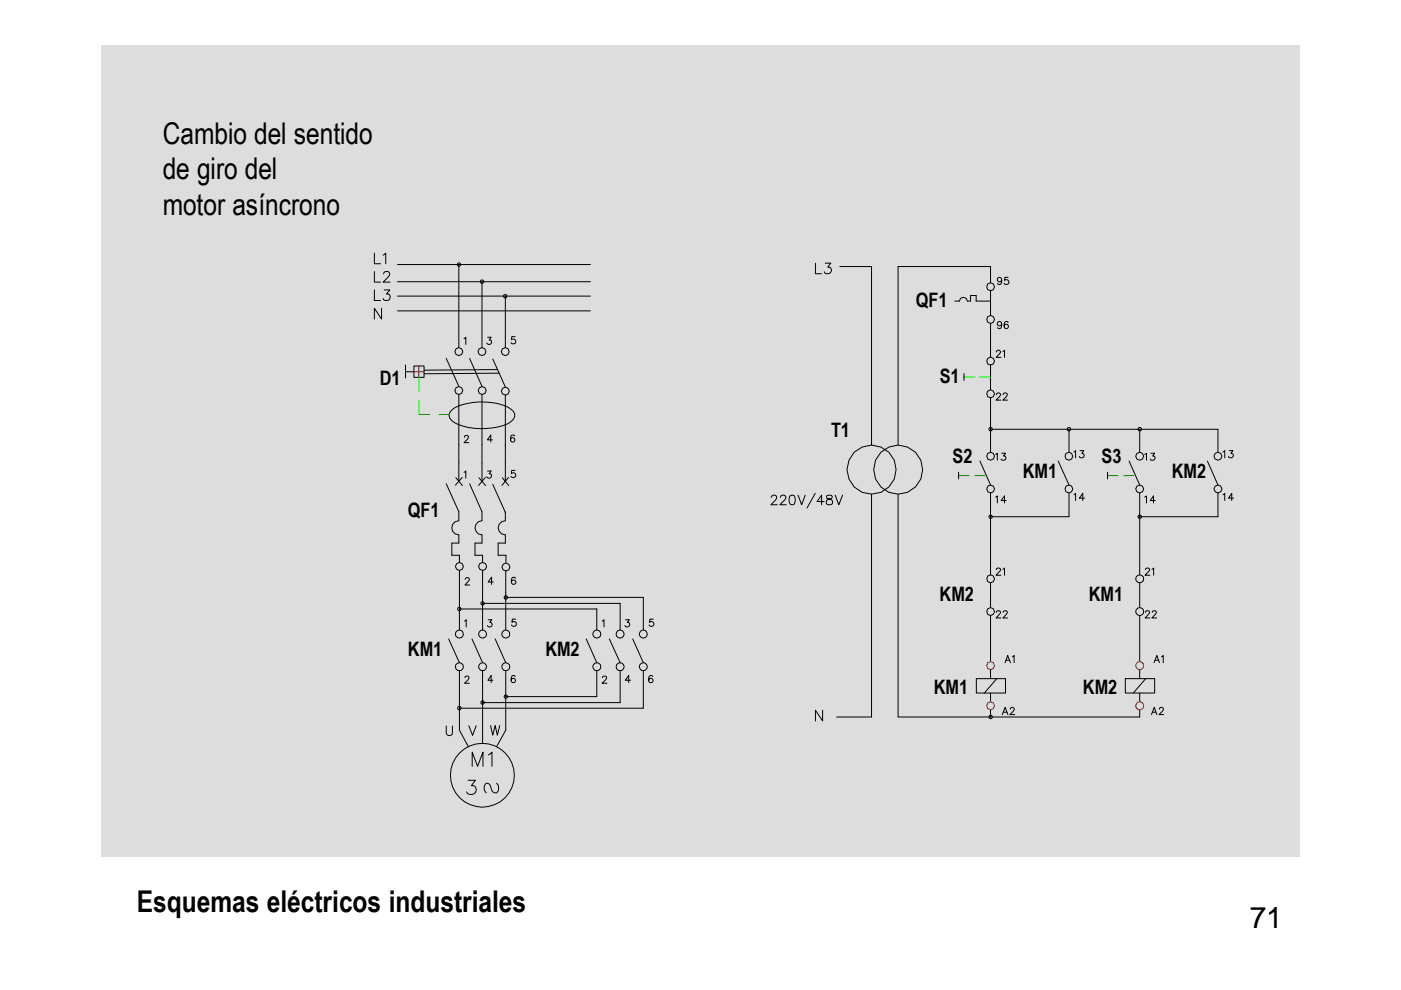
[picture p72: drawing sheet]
<svg xmlns="http://www.w3.org/2000/svg" width="297mm" height="210mm" viewBox="0 0 297 210" stroke-linecap="round" stroke-linejoin="round" font-family="sans-serif">
<defs><g id="words">
<g font-size="6.3">
<text x="34.5" y="30.4">Cambio del sentido</text>
<text x="34.5" y="38.1">de giro del</text>
<text x="34.5" y="45.7">motor asíncrono</text>
<text x="29" y="193.5">Esquemas eléctricos industriales</text>
<text x="265" y="196.8">71</text>
</g>
<g font-size="4.2">
<text x="194.2" y="65.2">QF1</text>
<text x="80.5" y="81.7">D1</text>
<text x="199.3" y="81.2">S1</text>
<text x="176.2" y="92.8">T1</text>
<text x="202" y="98.3">S2</text>
<text x="216.9" y="101.4">KM1</text>
<text x="233.5" y="98.3">S3</text>
<text x="248.5" y="101.4">KM2</text>
<text x="86.5" y="109.5">QF1</text>
<text x="199.2" y="127.4">KM2</text>
<text x="230.8" y="127.4">KM1</text>
<text x="86.5" y="139.2">KM1</text>
<text x="115.7" y="139.2">KM2</text>
<text x="198" y="147.2">KM1</text>
<text x="229.6" y="147.2">KM2</text>
</g>
</g></defs>
<path d="M21.5 9.7h254v190.5h-254z" fill-rule="evenodd" fill="#ddd"/>
<path d="M21.5 181.7h254v18.5h-254z" fill-rule="evenodd" fill="#fff"/>
<g fill="none" stroke="#000" stroke-width=".21">
<path d="M79.4 53.7v2.2h1.3M79.4 57.6v2.2h1.3M81.2 54.1l.6-.4v2.2M81.3 58.1l.1-.3a.77 .77 0 0 1 1-.1 .51 .51 0 0 1 .1 .7l-1.3 1.4h1.5M84.3 56.1h40.9M84.3 59.7h40.9M97.3 56.1v17.6M101.9 59.4h.6v.6h-.6l-.1-.3zM102.2 59.7v14M172.9 55.8v2.2h1.3M175 55.8h1.1l-.6 .8a.73 .73 0 0 1 .8 .9 .73 .73 0 0 1-1 .5h-.3l-.3-.4M178.1 56.5h6.7v37.9"/>
<path d="M210 59.9v-3.4h-19.6v37.9M212.4 59.3a.47 .47 0 0 1-.6 .4 .47 .47 0 0 1-.3-.7 .47 .47 0 0 1 .8 0l.1 .3a.75 .75 0 0 1-.6 1l-.3-.2M213.7 58.8h-.6l-.1 .6a.54 .54 0 0 1 .8 0 .54 .54 0 0 1-.1 .8 .54 .54 0 0 1-.8-.2M79.4 61.5v2.2h1.3M80.9 65.4v2.2l-1.5-2.2v2.2M81.4 61.5h1.2l-.6 .9a.7 .7 0 0 1 .7 .7 .7 .7 0 0 1-.9 .6l-.5-.2-.1-.2M84.3 62.8h40.9M84.3 65.9h40.9M86 78.8h1.8M86 77.4v2.7M87.8 77.6h2.1v2.4h-2.1zM94.6 76l2.7 5.9"/>
<path d="M98.4 71.8l.4-.3v1.5M99.6 76l2.6 5.9M103.4 71.5h.7l-.4 .6a.5 .5 0 0 1 .4 .8 .5 .5 0 0 1-.9-.2M104.5 76.1l2.6 5.9M105.5 78.4l-15.6 .1M105.8 79.1l-15.9 .1M106.5 74l.6-.3 .6 .3 .2 .5-.2 .6-.6 .3-.6-.3-.2-.6zM106.8 62.5h.6v.6l-.3 .1-.3-.1zM107.1 62.8v10.9M109.2 71.4h-.7l-.1 .7a.54 .54 0 0 1 .8 0 .54 .54 0 0 1-.1 .8 .54 .54 0 0 1-.8-.3M202.4 63.8h1l.3-.6 .6-.2 .5 .2 .3 .6h.7v-1.1h1.2v1.1h3M204.4 79.2v1.5"/>
<path d="M210 61.6v5.3M210 68.6v7.1M210 77.4v5.2M211.2 74.6l.3-.3h.3l.3 .2-.1 .3-.8 1h1M212.4 68.7a.47 .47 0 0 1-.6 .4 .47 .47 0 0 1-.3-.7 .47 .47 0 0 1 .8 0l.1 .3a.75 .75 0 0 1-.6 1l-.3-.2M212.6 74.5l.4-.2v1.5M213.7 68.4a.41 .41 0 0 0-.6-.2l-.1 .3a.88 .88 0 0 0 .3 1.2 .46 .46 0 0 0 .5-.4 .46 .46 0 0 0-.4-.5 .46 .46 0 0 0-.5 .4M95.7 87a10.6 10.6 0 0 1 7.5-1.7 8.4 8.4 0 0 1 5.7 1.9 1.44 1.44 0 0 1-.5 2.2 11.9 11.9 0 0 1-7.9 1.4 6.9 6.9 0 0 1-5.2-2.2l-.1-.5zM97.3 83.7v18.4M98.5 92.7l.3-.4h.3l.2 .3-.2 .5-.7 .8h1M102.2 83.7v18.4M103.4 99.9h.7l-.4 .6a.5 .5 0 0 1 .5 .7 .5 .5 0 0 1-.9 0l-.1-.1"/>
<path d="M104.4 93.3h-1.1l.8-1.1v1.5M107.1 83.8v18.3M109.1 92.4l-.4-.2a.79 .79 0 0 0-.5 .8 .79 .79 0 0 0 .6 .7 .46 .46 0 0 0 .4-.5 .46 .46 0 0 0-.5-.4 .46 .46 0 0 0-.5 .5M109.2 99.7h-.7l-.1 .7a.53 .53 0 0 1 .8 0 .53 .53 0 0 1-.1 .8 .53 .53 0 0 1-.8-.2M207.8 97.7l2.2 5.1M209.8 90.7h.5v.6l-.3 .1-.2-.1zM210 84.3v11.6M210 91h48.2v4.9M211.1 96.4l.4-.3v1.5M211.2 83.7l.3-.4 .5 .1v.5l-.8 .9h1M212.4 96.1h.8l-.4 .6a.47 .47 0 0 1 .5 .5 .47 .47 0 0 1-.7 .4l-.3-.3M212.7 83.7l.3-.4 .5 .1 .1 .3-.2 .4-.8 .7h1"/>
<path d="M224.4 97.7l2.2 5.1M226 96.1l.6-.2 .6 .2 .3 .6-.3 .6-.6 .3-.6-.3-.2-.6zM226.4 90.7h.5v.6l-.3 .1-.2-.1zM226.6 91v4.9M227.7 95.8l.3-.3v1.6M229 95.5h.8l-.4 .6a.47 .47 0 0 1 .5 .5 .47 .47 0 0 1-.5 .5l-.5-.2v-.1M239.4 97.7l2.2 5.1M241.4 90.7h.5v.6l-.3 .1-.2-.1-.1-.3zM241.6 91v4.9M242.7 96.4l.4-.3v1.5M244 96.1h.8l-.4 .6a.47 .47 0 0 1 .5 .5 .47 .47 0 0 1-.7 .4l-.3-.3M256 97.7l2.2 5.1"/>
<path d="M259.3 95.8l.4-.3v1.6M260.6 95.5h.8l-.4 .6a.51 .51 0 0 1 .4 .8 .51 .51 0 0 1-.8 .1l-.1-.2M94.6 102.6l2.7 5.9v1.9a1.5 1.5 0 0 0-1.5 1.5 1.5 1.5 0 0 0 1.5 1.5v1.7h-1.5v2.6h1.6v1.6M96.6 101.3l1.4 1.7M98 101.2l-1.4 1.7M98.4 100.1l.4-.2v1.5M99.6 102.6l2.6 5.9v1.9a1.5 1.5 0 0 0-1.5 1.5 1.5 1.5 0 0 0 1.5 1.5v1.7h-1.5v2.6h1.6v1.6M101.6 101.3l1.4 1.7M101.7 119.5l.6-.2 .7 .2 .2 .6-.2 .6-.7 .2-.6-.2-.2-.6zM102.9 101.2l-1.4 1.7M104.5 102.7l2.6 5.9M106.5 101.3l1.4 1.7"/>
<path d="M107.1 108.5v1.9a1.5 1.5 0 0 0-1.5 1.5 1.5 1.5 0 0 0 1.5 1.5v1.7h-1.5v2.6h1.7v1.6M107.8 101.2l-1.4 1.7M163.5 105.5l.4-.5h.4l.3 .2a.66 .66 0 0 1-.2 .8l-1 1h1.4M165.5 105.5l.1-.4 .6-.1 .3 .2 .1 .4-1.2 1.4h1.3M167.6 105.1a.64 .64 0 0 1 .9 .3 1.95 1.95 0 0 1-.1 1.5l-.6 .1a1.33 1.33 0 0 1-.2-1.9zM169.2 105l.8 2 .7-2M172.8 104.6l-1.7 3.1M174.7 106.3h-1.5l1-1.3v2M175.3 105.1a.42 .42 0 0 0 .3 .6 .73 .73 0 0 1 .8 .3 .73 .73 0 0 1-.1 .9 .81 .81 0 0 1-1.1-.3 1.03 1.03 0 0 1 1.1-.9l.1-.4a.8 .8 0 0 0-1.1-.2zM177.1 105l.7 2 .8-2M184.8 104.8v47.2h-7.4M190.4 104.8v47.2h51.2v-1.5"/>
<path d="M203.2 100.1v1.5M209.8 109.3l.2-.1 .3 .1v.5l-.3 .1-.2-.1zM210 104.5v17.4M211.1 105.4l.4-.2v1.4M213.3 106.1h-1l.7-.9v1.4M226 103.1l.6-.3 .6 .3 .3 .6-.3 .6-.6 .2-.6-.2-.2-.6zM226.6 104.5v5.1h-16.6M227.7 104.9l.3-.3v1.5M230 105.6h-1.1l.7-1v1.5M234.8 100.1v1.5M241.4 109.3l.2-.1 .3 .1v.5l-.3 .1-.2-.1-.1-.2zM241.6 104.5v17.4"/>
<path d="M242.7 105.4l.4-.2v1.4M244.9 106.1h-1l.7-.9v1.4M258.2 104.5v5.1h-16.6M259.3 104.9l.4-.3v1.5M261.5 105.6h-1l.7-1v1.5M95.1 135.5l2.3 5M97.1 128.9l.3-.2 .3 .2v.5l-.3 .1-.3-.1zM97.4 120.9v12.7M97.4 129.1h29.1v4.5M98.5 131.7l.3-.3v1.5M98.6 122.9l.3-.4h.3l.3 .4-.9 1.1h1M100.1 135.5l2.2 5"/>
<path d="M102.3 120.9v12.7M102.3 127.9h29.2v5.7M103.5 131.4h.8l-.5 .6a.51 .51 0 0 1 .4 .8 .51 .51 0 0 1-.9-.2M104.6 123.4h-1.1l.7-1v1.5M105 135.5l2.2 5M107 126.4l.2-.1 .3 .1v.6h-.5zM107.2 121.1v12.5M107.2 126.7h29.2v6.9M109.3 122.6l-.1-.1a.48 .48 0 0 0-.7 .2 .85 .85 0 0 0 .4 1.2 .48 .48 0 0 0 .5-.5 .48 .48 0 0 0-.5-.4 .48 .48 0 0 0-.5 .4M109.3 131.3h-.7l-.1 .7a.53 .53 0 0 1 .8 0 .53 .53 0 0 1-.1 .7 .53 .53 0 0 1-.7-.2M124.3 135.5l2.2 5M127.7 131.7l.4-.3v1.5"/>
<path d="M129.2 135.5l2.3 5M132.6 131.4h.8l-.4 .6a.51 .51 0 0 1 .4 .8 .51 .51 0 0 1-.9-.2M134.2 135.5l2.2 5M138.5 131.3h-.7l-.1 .7a.53 .53 0 0 1 .8 0 .53 .53 0 0 1-.1 .7 .53 .53 0 0 1-.8-.2M210 123.6v5.2M210 130.5v9.8M211.2 129.8l.3-.3h.5l.1 .3-.1 .2-.8 1h1M211.2 120.8l.3-.4h.3l.3 .3-.1 .3-.8 1h1M212.6 120.7l.4-.3v1.6M212.7 129.8l.3-.3h.4l.2 .3-.2 .5-.8 .7h1M213.3 140h.7M214.7 139.3l.3-.3v1.5"/>
<path d="M241.6 123.6v5.2M241.6 130.5v9.8M242.9 129.8l.3-.3h.4l.1 .3v.2l-.9 1h1M242.9 120.8l.3-.4h.3l.2 .3v.3l-.9 1h1M244.2 120.7l.4-.3v1.6M244.3 129.8l.3-.3h.4l.1 .3v.2l-.9 1h1M244.9 140h.7M246.2 139.3l.4-.3v1.5M94.6 153.9v1.5a.66 .66 0 0 0 .7 .6 .66 .66 0 0 0 .6-.6v-1.5M97.1 149.9h.6v.5l-.3 .1-.3-.1zM97.4 142.2v12.6l1.9 3.5M98.6 143.7v-.2l.5-.2 .3 .5-.9 1.1h1"/>
<path d="M99.4 153.9l.8 2 .8-2M102.1 148.7h.5l.1 .3-.1 .2-.3 .2-.2-.2-.2-.2zM102.3 142.2v15.4M104 153.8l.5 2.1 .5-2.1 .4 2.1 .6-2.1M104.5 144.2h-1l.6-1v1.5M107 147.4l.2-.1 .3 .1v.6l-.3 .1-.2-.1zM107.2 142.2v12.6l-1.9 3.5M109.2 143.4a.41 .41 0 0 0-.6-.1l-.1 .2a.88 .88 0 0 0 .3 1.2 .46 .46 0 0 0 .5-.4 .46 .46 0 0 0-.4-.5 .46 .46 0 0 0-.5 .4M126.5 142.2v5.5h-19.3M127.7 143.7a.45 .45 0 0 1 .5-.4 .45 .45 0 0 1 .4 .5l-.9 1.1h1M131.5 142.2v6.8h-29.2M133.7 144.2h-1.1l.7-1v1.5"/>
<path d="M136.4 142.2v8h-39M138.4 143.4l-.1-.1a.51 .51 0 0 0-.7 .2v1a.47 .47 0 0 0 .7 .2 .47 .47 0 0 0-.1-.8 .47 .47 0 0 0-.7 .3M174.4 150.6v2.3l-1.5-2.3v2.3M207 143.9h6.2v3h-6.2zM209.8 151.8l.2-.2 .3 .2v.5l-.3 .1-.2-.1zM210 142v1.9M210 146.9v1.9M210 150.5v1.5M211.3 143.9l-2.6 3M212.5 151.5l.6-1.5 .6 1.5M212.7 151h.8M213.1 140.5l.6-1.5 .5 1.5"/>
<path d="M214.2 150.4l.3-.4h.3l.2 .3-.2 .5-.7 .7h1M238.6 143.9h6.2v3h-6.2zM241.6 142v1.9M241.6 146.9v1.9M242.9 143.9l-2.6 3M244.1 151.5l.6-1.5 .6 1.5M244.3 151h.8M244.7 140.5l.6-1.5 .5 1.5M245.8 150.4l.3-.4 .5 .2 .1 .2-.2 .4-.8 .7h1M99.2 165.4h1.6l-.9 1.2a.97 .97 0 0 1 1.1 1.1 .97 .97 0 0 1-1.4 .7l-.4-.1-.3-.4M100.1 162.5v-3l1.2 3 1.1-3v3M103.5 160.1l.8-.6v3"/>
<path d="M105.3 166.1a1.36 1.36 0 0 1 0 2 .88 .88 0 0 1-1-.6l-.3-.9a.64 .64 0 0 0-.5-.5 .64 .64 0 0 0-.7 .3 1.37 1.37 0 0 0 .3 1.7"/>
<circle cx="97.3" cy="56.1" r=".37"/>
<circle cx="97.3" cy="74.5" r=".84"/>
<circle cx="102.2" cy="74.5" r=".84"/>
<circle cx="210" cy="76.5" r=".86"/>
<circle cx="210" cy="60.8" r=".86"/>
<circle cx="210" cy="67.7" r=".84"/>
<circle cx="97.3" cy="82.8" r=".84"/>
<circle cx="102.2" cy="82.8" r=".84"/>
<circle cx="107.1" cy="82.9" r=".84"/>
<circle cx="184.8" cy="99.6" r="5.2"/>
<circle cx="190.4" cy="99.6" r="5.2"/>
<circle cx="210" cy="83.5" r=".86"/>
<circle cx="210" cy="96.7" r=".84"/>
<circle cx="241.6" cy="96.7" r=".84"/>
<circle cx="258.2" cy="96.7" r=".84"/>
<circle cx="210" cy="103.7" r=".84"/>
<circle cx="241.6" cy="103.7" r=".84"/>
<circle cx="258.2" cy="103.7" r=".84"/>
<circle cx="97.4" cy="134.4" r=".85"/>
<circle cx="97.4" cy="120.1" r=".84"/>
<circle cx="102.3" cy="134.4" r=".85"/>
<circle cx="102.3" cy="127.9" r=".37"/>
<circle cx="107.2" cy="134.4" r=".85"/>
<circle cx="107.3" cy="120.2" r=".84"/>
<circle cx="126.5" cy="134.4" r=".85"/>
<circle cx="131.5" cy="134.4" r=".85"/>
<circle cx="136.4" cy="134.4" r=".85"/>
<circle cx="210" cy="129.7" r=".84"/>
<circle cx="210" cy="122.7" r=".84"/>
<circle cx="241.6" cy="129.7" r=".84"/>
<circle cx="241.6" cy="122.7" r=".84"/>
<circle cx="97.4" cy="141.4" r=".85"/>
<circle cx="102.3" cy="141.4" r=".85"/>
<circle cx="107.2" cy="141.4" r=".85"/>
<circle cx="126.5" cy="141.4" r=".85"/>
<circle cx="131.5" cy="141.4" r=".85"/>
<circle cx="136.4" cy="141.4" r=".85"/>
<circle cx="102.3" cy="164.4" r="6.8"/>
</g>
<g fill="none" stroke="#f00" stroke-width=".21">
<path d="M87.8 78.8h2.1M88.8 77.6v2.4M209.4 140.5l.6-.2 .6 .2 .3 .6-.3 .6-.6 .3-.6-.3-.2-.6zM209.4 149l.6-.2 .6 .2 .3 .6-.3 .6-.6 .3-.6-.3-.2-.6z"/>
<circle cx="241.6" cy="141.1" r=".85"/>
<circle cx="241.6" cy="149.6" r=".85"/>
</g>
<path d="M204.4 80h2.3M207.7 80h2.3M88.8 80v3M88.8 84.9v3h2.3M93 87.9h2.2M203.2 100.8h2.4M206.5 100.8h2.4M234.8 100.8h2.4M238.2 100.8h2.3" fill="none" stroke="#0f0" stroke-width=".21"/>
<use href="#words"/>
</svg>
